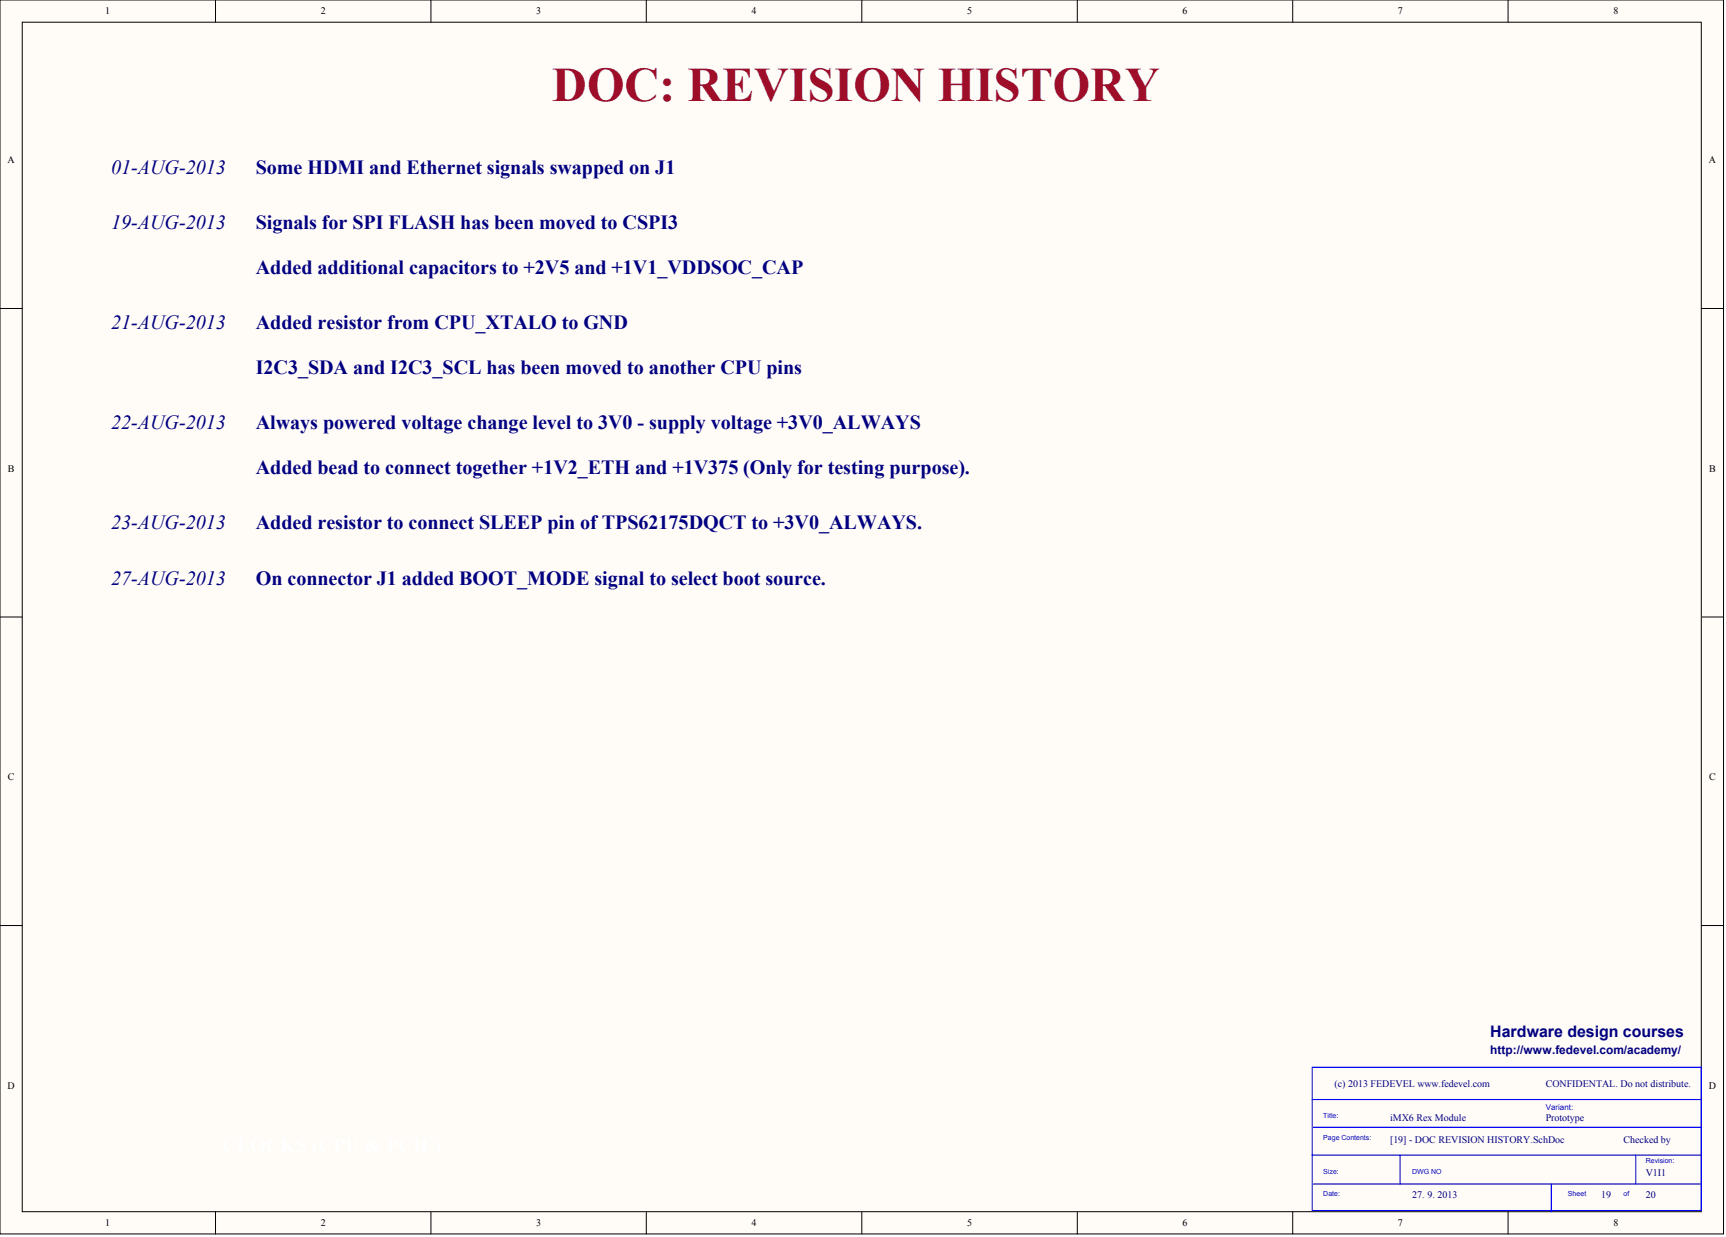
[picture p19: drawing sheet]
<svg xmlns="http://www.w3.org/2000/svg" width="656mm" height="470mm" viewBox="0 0 656 470" stroke-linecap="round" stroke-linejoin="round" font-family="sans-serif">
<defs><g id="words">
<text font-size="18.3" fill="#9e0e29" x="209.8" y="38.3">DOC: REVISION HISTORY</text>
<g font-size="7.6" fill="#000080">
<text x="42.3" y="65.9">01-AUG-2013</text>
<text x="97.2" y="65.9">Some HDMI and Ethernet signals swapped on J1</text>
<text x="42.3" y="87">19-AUG-2013</text>
<text x="97.2" y="87">Signals for SPI FLASH has been moved to CSPI3</text>
<text x="97.2" y="103.9">Added additional capacitors to +2V5 and +1V1_VDDSOC_CAP</text>
<text x="42.3" y="125">21-AUG-2013</text>
<text x="97.2" y="125">Added resistor from CPU_XTALO to GND</text>
<text x="97.2" y="141.9">I2C3_SDA and I2C3_SCL has been moved to another CPU pins</text>
<text x="42.3" y="163.1">22-AUG-2013</text>
<text x="97.2" y="163.1">Always powered voltage change level to 3V0 - supply voltage +3V0_ALWAYS</text>
<text x="97.2" y="179.9">Added bead to connect together +1V2_ETH and +1V375 (Only for testing purpose).</text>
<text x="42.3" y="201.1">23-AUG-2013</text>
<text x="97.2" y="201.1">Added resistor to connect SLEEP pin of TPS62175DQCT to +3V0_ALWAYS.</text>
<text x="42.3" y="222.2">27-AUG-2013</text>
<text x="97.2" y="222.2">On connector J1 added BOOT_MODE signal to select boot source.</text>
</g>
<text font-size="6" fill="#000080" x="566.2" y="394">Hardware design courses</text>
<text font-size="4.5" fill="#000080" x="566.2" y="400.2">http://www.fedevel.com/academy/</text>
<g font-size="3.8">
<text x="40" y="5.5">1</text>
<text x="121.9" y="5.5">2</text>
<text x="203.7" y="5.5">3</text>
<text x="285.6" y="5.5">4</text>
<text x="367.4" y="5.5">5</text>
<text x="449.3" y="5.5">6</text>
<text x="531.2" y="5.5">7</text>
<text x="613" y="5.5">8</text>
<text x="2.8" y="62">A</text>
<text x="649.3" y="62">A</text>
<text x="3" y="179.2">B</text>
<text x="649.4" y="179.2">B</text>
<text x="3" y="296.4">C</text>
<text x="649.4" y="296.4">C</text>
<text x="2.8" y="413.6">D</text>
<text x="649.3" y="413.6">D</text>
<text x="40" y="465.8">1</text>
<text x="121.9" y="465.8">2</text>
<text x="203.7" y="465.8">3</text>
<text x="285.6" y="465.8">4</text>
<text x="367.4" y="465.8">5</text>
<text x="449.3" y="465.8">6</text>
<text x="531.2" y="465.8">7</text>
<text x="613" y="465.8">8</text>
</g>
<g font-size="3.8" fill="#000080">
<text x="507" y="413">(c) 2013 FEDEVEL www.fedevel.com</text>
<text x="587.3" y="413">CONFIDENTAL. Do not distribute.</text>
<text x="528.2" y="425.7">iMX6 Rex Module</text>
<text x="587.3" y="425.7">Prototype</text>
<text x="528.2" y="434.1">[19] - DOC REVISION HISTORY.SchDoc</text>
<text x="616.9" y="434.1">Checked by</text>
<text x="625.3" y="446.8">V1I1</text>
<text x="536.6" y="455.3">27. 9. 2013</text>
<text x="608.4" y="455.3">19</text>
<text x="625.3" y="455.3">20</text>
</g>
<text font-size="3" fill="#00f" x="587.3" y="421.7">Variant:</text>
<g font-size="2.7" fill="#00f">
<text x="502.8" y="424.7">Title:</text>
<text x="502.8" y="433.2">Page Contents:</text>
<text x="625.3" y="441.6">Revision:</text>
<text x="502.8" y="445.8">Size:</text>
<text x="536.6" y="445.8">DWG NO</text>
<text x="502.8" y="454.3">Date:</text>
<text x="595.8" y="454.3">Sheet</text>
<text x="616.9" y="454.3">of</text>
</g>
</g></defs>
<g fill="#fffcf8" stroke="#000" stroke-width=".38">
<path d="M0 0h654.9v468.7h-654.9z"/>
<path d="M8.5 8.4h637.9v451.9h-637.9z"/>
</g>
<g fill="none" stroke="#000" stroke-width=".38">
<path d="M81.9 0v8.4M163.7 0v8.4M245.6 0v8.4M327.5 0v8.4M409.3 0v8.4M491.2 0v8.4M573 0v8.4M0 117.2h8.5M646.5 117.2h8.4M0 234.4h8.5M646.5 234.4h8.4M0 351.6h8.5"/>
<path d="M646.5 351.6h8.4M81.9 460.3v8.5M163.7 460.3v8.5M245.6 460.3v8.5M327.5 460.3v8.5M409.3 460.3v8.5M491.2 460.3v8.5M573 460.3v8.5"/>
</g>
<path d="M498.6 405.4h147.8v54.5h-147.8zM498.6 417.7h147.9M498.6 438.8h147.9M499 428.2h147.5M532 438.8v11M621.5 438.8v11M499 449.8h147.5M589.4 449.8v10.5" fill="none" stroke="#00f" stroke-width=".42"/>
<use href="#words"/>
</svg>
